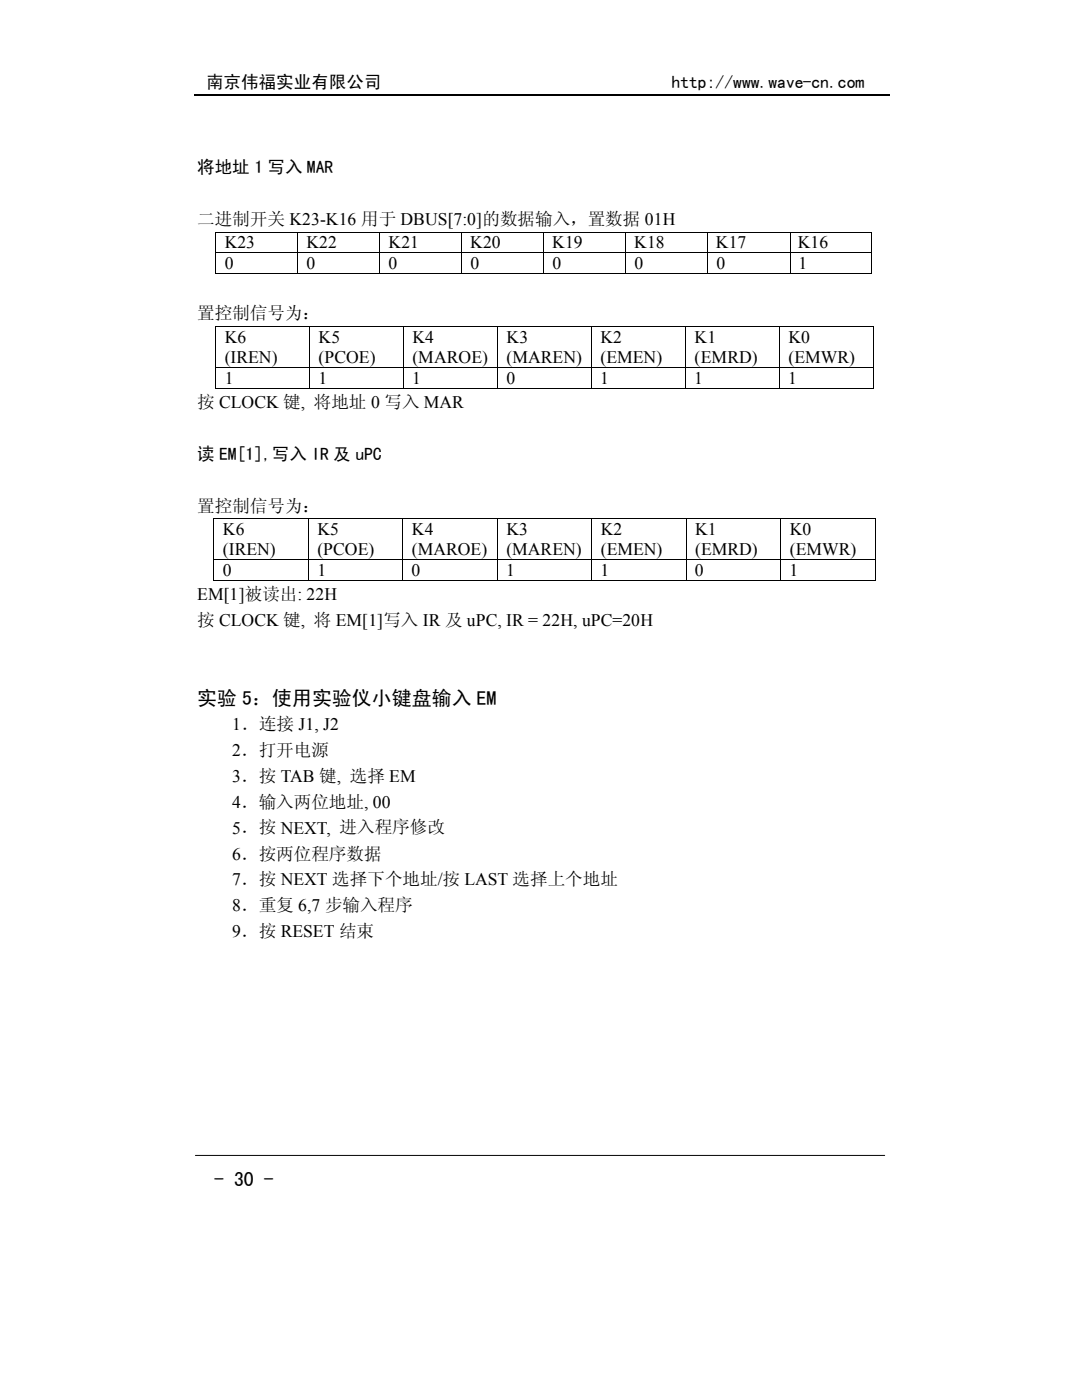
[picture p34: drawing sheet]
<svg xmlns="http://www.w3.org/2000/svg" width="216mm" height="279mm" viewBox="0 0 216 279" stroke-linecap="round" stroke-linejoin="round" font-family="sans-serif">
<defs><g id="words">
<g font-size="4">
<text x="39.4" y="140.6">实验 5：使用实验仪小键盘输入 EM</text>
<text x="42.7" y="236.7">- 30 -</text>
</g>
<g font-size="3.5">
<text x="41.1" y="17.5">南京伟福实业有限公司</text>
<text x="134" y="17.5">http://www.wave-cn.com</text>
<text x="39.4" y="34.5">将地址 1 写入 MAR</text>
<text x="39.4" y="44.9">二进制开关 K23-K16 用于 DBUS[7:0]的数据输入，置数据 01H</text>
<text x="44.8" y="49.5">K23</text>
<text x="44.8" y="53.7">0</text>
<text x="61.1" y="49.5">K22</text>
<text x="61.2" y="53.7">0</text>
<text x="77.5" y="49.5">K21</text>
<text x="77.5" y="53.7">0</text>
<text x="93.8" y="49.5">K20</text>
<text x="93.9" y="53.7">0</text>
<text x="110.2" y="49.5">K19</text>
<text x="110.3" y="53.7">0</text>
<text x="126.5" y="49.5">K18</text>
<text x="126.6" y="53.7">0</text>
<text x="142.9" y="49.5">K17</text>
<text x="143" y="53.7">0</text>
<text x="159.2" y="49.5">K16</text>
<text x="159.3" y="53.7">1</text>
<text x="39.4" y="63.8">置控制信号为：</text>
<text x="44.8" y="68.4">K6</text>
<text x="63.6" y="68.4">K5</text>
<text x="82.3" y="68.4">K4</text>
<text x="101.1" y="68.4">K3</text>
<text x="119.8" y="68.4">K2</text>
<text x="138.6" y="68.4">K1</text>
<text x="157.4" y="68.4">K0</text>
<text x="44.8" y="72.3">(IREN)</text>
<text x="44.8" y="76.5">1</text>
<text x="63.6" y="76.5">1</text>
<text x="63.6" y="72.3">(PCOE)</text>
<text x="82.3" y="76.5">1</text>
<text x="82.3" y="72.3">(MAROE)</text>
<text x="101" y="76.5">0</text>
<text x="101.1" y="72.3">(MAREN)</text>
<text x="119.8" y="76.5">1</text>
<text x="119.8" y="72.3">(EMEN)</text>
<text x="138.5" y="76.5">1</text>
<text x="138.6" y="72.3">(EMRD)</text>
<text x="157.3" y="76.5">1</text>
<text x="157.4" y="72.3">(EMWR)</text>
<text x="39.4" y="81.4">按 CLOCK 键, 将地址 0 写入 MAR</text>
<text x="39.4" y="91.8">读 EM[1],写入 IR 及 uPC</text>
<text x="39.4" y="102.1">置控制信号为：</text>
<text x="44.4" y="106.7">K6</text>
<text x="63.3" y="106.7">K5</text>
<text x="82.2" y="106.7">K4</text>
<text x="101" y="106.7">K3</text>
<text x="119.9" y="106.7">K2</text>
<text x="138.7" y="106.7">K1</text>
<text x="157.6" y="106.7">K0</text>
<text x="44.4" y="110.7">(IREN)</text>
<text x="63.3" y="110.7">(PCOE)</text>
<text x="82.2" y="110.7">(MAROE)</text>
<text x="101" y="110.7">(MAREN)</text>
<text x="119.9" y="110.7">(EMEN)</text>
<text x="138.7" y="110.7">(EMRD)</text>
<text x="157.6" y="110.7">(EMWR)</text>
<text x="39.4" y="119.8">EM[1]被读出: 22H</text>
<text x="44.4" y="114.9">0</text>
<text x="63.3" y="114.9">1</text>
<text x="82.1" y="114.9">0</text>
<text x="101" y="114.9">1</text>
<text x="119.8" y="114.9">1</text>
<text x="138.7" y="114.9">0</text>
<text x="157.5" y="114.9">1</text>
<text x="39.4" y="125">按 CLOCK 键, 将 EM[1]写入 IR 及 uPC, IR = 22H, uPC=20H</text>
<text x="46.4" y="145.7">1．连接 J1, J2</text>
<text x="46.4" y="150.8">2．打开电源</text>
<text x="46.4" y="156">3．按 TAB 键, 选择 EM</text>
<text x="46.4" y="161.2">4．输入两位地址, 00</text>
<text x="46.4" y="166.4">5．按 NEXT, 进入程序修改</text>
<text x="46.4" y="171.5">6．按两位程序数据</text>
<text x="46.4" y="176.7">7．按 NEXT 选择下个地址/按 LAST 选择上个地址</text>
<text x="46.4" y="181.9">8．重复 6,7 步输入程序</text>
<text x="46.4" y="187">9．按 RESET 结束</text>
</g>
</g></defs>
<path d="M38.9 19h138.7" fill="none" stroke="#000" stroke-width=".25"/>
<g fill="none" stroke="#000" stroke-width=".2">
<path d="M43 46.4v4M43 50.5v4.1M43.1 46.3h16.2M43.1 50.5h16.2M43.1 54.7h16.2M59.4 46.4v4M59.4 50.5v4.1M59.5 46.3h16.2M59.5 50.5h16.2M59.5 54.7h16.2M75.8 46.4v4M75.8 50.5v4.1"/>
<path d="M75.9 46.3h16.2M75.9 50.5h16.2M75.9 54.7h16.2M92.1 46.4v4M92.1 50.5v4.1M92.2 46.3h16.3M92.2 50.5h16.3M92.2 54.7h16.3M108.5 46.4v4M108.5 50.5v4.1M108.6 46.3h16.2M108.6 50.5h16.2"/>
<path d="M108.6 54.7h16.2M124.9 46.4v4M124.9 50.5v4.1M125 46.3h16.2M125 50.5h16.2M125 54.7h16.2M141.2 46.4v4M141.2 50.5v4.1M141.3 46.3h16.3M141.3 50.5h16.3M141.3 54.7h16.3M157.6 46.4v4"/>
<path d="M157.6 50.5v4.1M157.7 46.3h16.2M157.7 50.5h16.2M157.7 54.7h16.2M174 46.4v4M174 50.5v4.1M43 65.2v8M43 73.4v4M43.1 65.2h18.6M43.1 73.3h18.6M43.1 77.5h18.6M61.8 65.2v8"/>
<path d="M61.8 73.4v4M61.8 65.2h18.6M61.8 73.3h18.6M61.8 77.5h18.6M80.5 65.2v8M80.5 73.4v4M80.6 65.2h18.6M80.6 73.3h18.6M80.6 77.5h18.6M99.3 65.2v8M99.3 73.4v4M99.4 65.2h18.6"/>
<path d="M99.4 73.3h18.6M99.4 77.5h18.6M118 65.2v8M118 73.4v4M118.1 65.2h18.6M118.1 73.3h18.6M118.1 77.5h18.6M136.8 65.2v8M136.8 73.4v4M136.9 65.2h18.6M136.9 73.3h18.6M136.9 77.5h18.6"/>
<path d="M155.6 65.2v8M155.6 73.4v4M155.7 65.2h18.6M155.7 73.3h18.6M155.7 77.5h18.6M174.3 65.2v8M174.3 73.4v4M42.7 103.6v8M42.7 111.8v4M42.8 103.5h18.7M42.8 111.7h18.7M42.8 115.9h18.7"/>
<path d="M61.5 103.6v8M61.5 111.8v4M61.6 103.5h18.7M61.6 111.7h18.7M61.6 115.9h18.7M80.4 103.6v8M80.4 111.8v4M80.5 103.5h18.7M80.5 111.7h18.7M80.5 115.9h18.7M99.3 103.6v8M99.3 111.8v4"/>
<path d="M99.4 103.5h18.6M99.4 111.7h18.6M99.4 115.9h18.6M118.1 103.6v8M118.1 111.8v4M118.2 103.5h18.7M118.2 111.7h18.7M118.2 115.9h18.7M136.9 103.6v8M136.9 111.8v4M137 103.5h18.7M137 111.7h18.7"/>
<path d="M137 115.9h18.7M155.8 103.6v8M155.8 111.8v4M155.9 103.5h18.7M155.9 111.7h18.7M155.9 115.9h18.7M174.7 103.6v8M174.7 111.8v4M39 230.6h137.5"/>
</g>
<g fill="#000">
<path d="M43 46.2h.1v.2h-.1zM43 50.4l.1 .1zM43 54.6h.1v.1h-.1zM59.3 46.2h.2v.2h-.2zM59.3 50.4h.2v.1h-.2zM59.3 54.6h.2v.1h-.2zM75.7 46.2h.2v.2h-.2zM75.7 50.4h.2v.1h-.2zM75.7 54.6h.2v.1h-.2zM92.1 46.2h.1v.2h-.1zM92.1 50.4l.1 .1zM92.1 54.6h.1v.1h-.1z"/>
<path d="M108.5 46.2h.1v.2h-.1zM108.5 50.4h.1v.1h-.1zM108.5 54.6h.1v.1h-.1zM124.8 46.2h.2v.2h-.2zM124.8 50.4h.2v.1h-.2zM124.8 54.6h.2v.1h-.2zM141.2 46.2h.1v.2h-.1zM141.2 50.4l.1 .1zM141.2 54.6h.1v.1h-.1zM157.6 46.2h.1v.2h-.1zM157.6 50.4h.1v.1h-.1zM157.6 54.6h.1v.1h-.1z"/>
<path d="M173.9 46.2h.2v.2h-.2zM173.9 50.4h.2v.1h-.2zM173.9 54.6h.2v.1h-.2zM43 65.1h.1v.1h-.1zM43 73.2h.1v.2h-.1zM43 77.4h.1v.2h-.1zM61.7 65.1h.1v.1h-.1zM61.7 73.2h.1v.2h-.1zM61.7 77.4h.1v.2h-.1zM80.4 65.1h.2v.1h-.2zM80.4 73.2h.2v.2h-.2zM80.4 77.4h.2v.2h-.2z"/>
<path d="M99.2 65.1h.2v.1h-.2zM99.2 73.2h.2v.2h-.2zM99.2 77.4h.2v.2h-.2zM118 65.1h.1v.1h-.1zM118 73.2h.1v.2h-.1zM118 77.4h.1v.2h-.1zM136.7 65.1h.2v.1h-.2zM136.7 73.2h.2v.2h-.2zM136.7 77.4h.2v.2h-.2zM155.5 65.1h.2v.1h-.2zM155.5 73.2h.2v.2h-.2zM155.5 77.4h.2v.2h-.2z"/>
<path d="M174.3 65.1h.1v.1h-.1zM174.3 73.2h.1v.2h-.1zM174.3 77.4h.1v.2h-.1zM42.6 103.5h.2v.1h-.2zM42.6 111.6h.2v.2h-.2zM42.6 115.8h.2v.2h-.2zM61.5 103.5l.1 .1zM61.5 111.6h.1v.2h-.1zM61.5 115.8h.1v.2h-.1zM80.3 103.5h.2v.1h-.2zM80.3 111.6h.2v.2h-.2zM80.3 115.8h.2v.2h-.2z"/>
<path d="M99.2 103.5h.2v.1h-.2zM99.2 111.6h.2v.2h-.2zM99.2 115.8h.2v.2h-.2zM118 103.5h.2v.1h-.2zM118 111.6h.2v.2h-.2zM118 115.8h.2v.2h-.2zM136.9 103.5h.1v.1h-.1zM136.9 111.6h.1v.2h-.1zM136.9 115.8h.1v.2h-.1zM155.7 103.5l.2 .1zM155.7 111.6h.2v.2h-.2zM155.7 115.8h.2v.2h-.2z"/>
<path d="M174.6 103.5h.2v.1h-.2zM174.6 111.6h.2v.2h-.2zM174.6 115.8h.2v.2h-.2z"/>
</g>
<use href="#words"/>
</svg>
